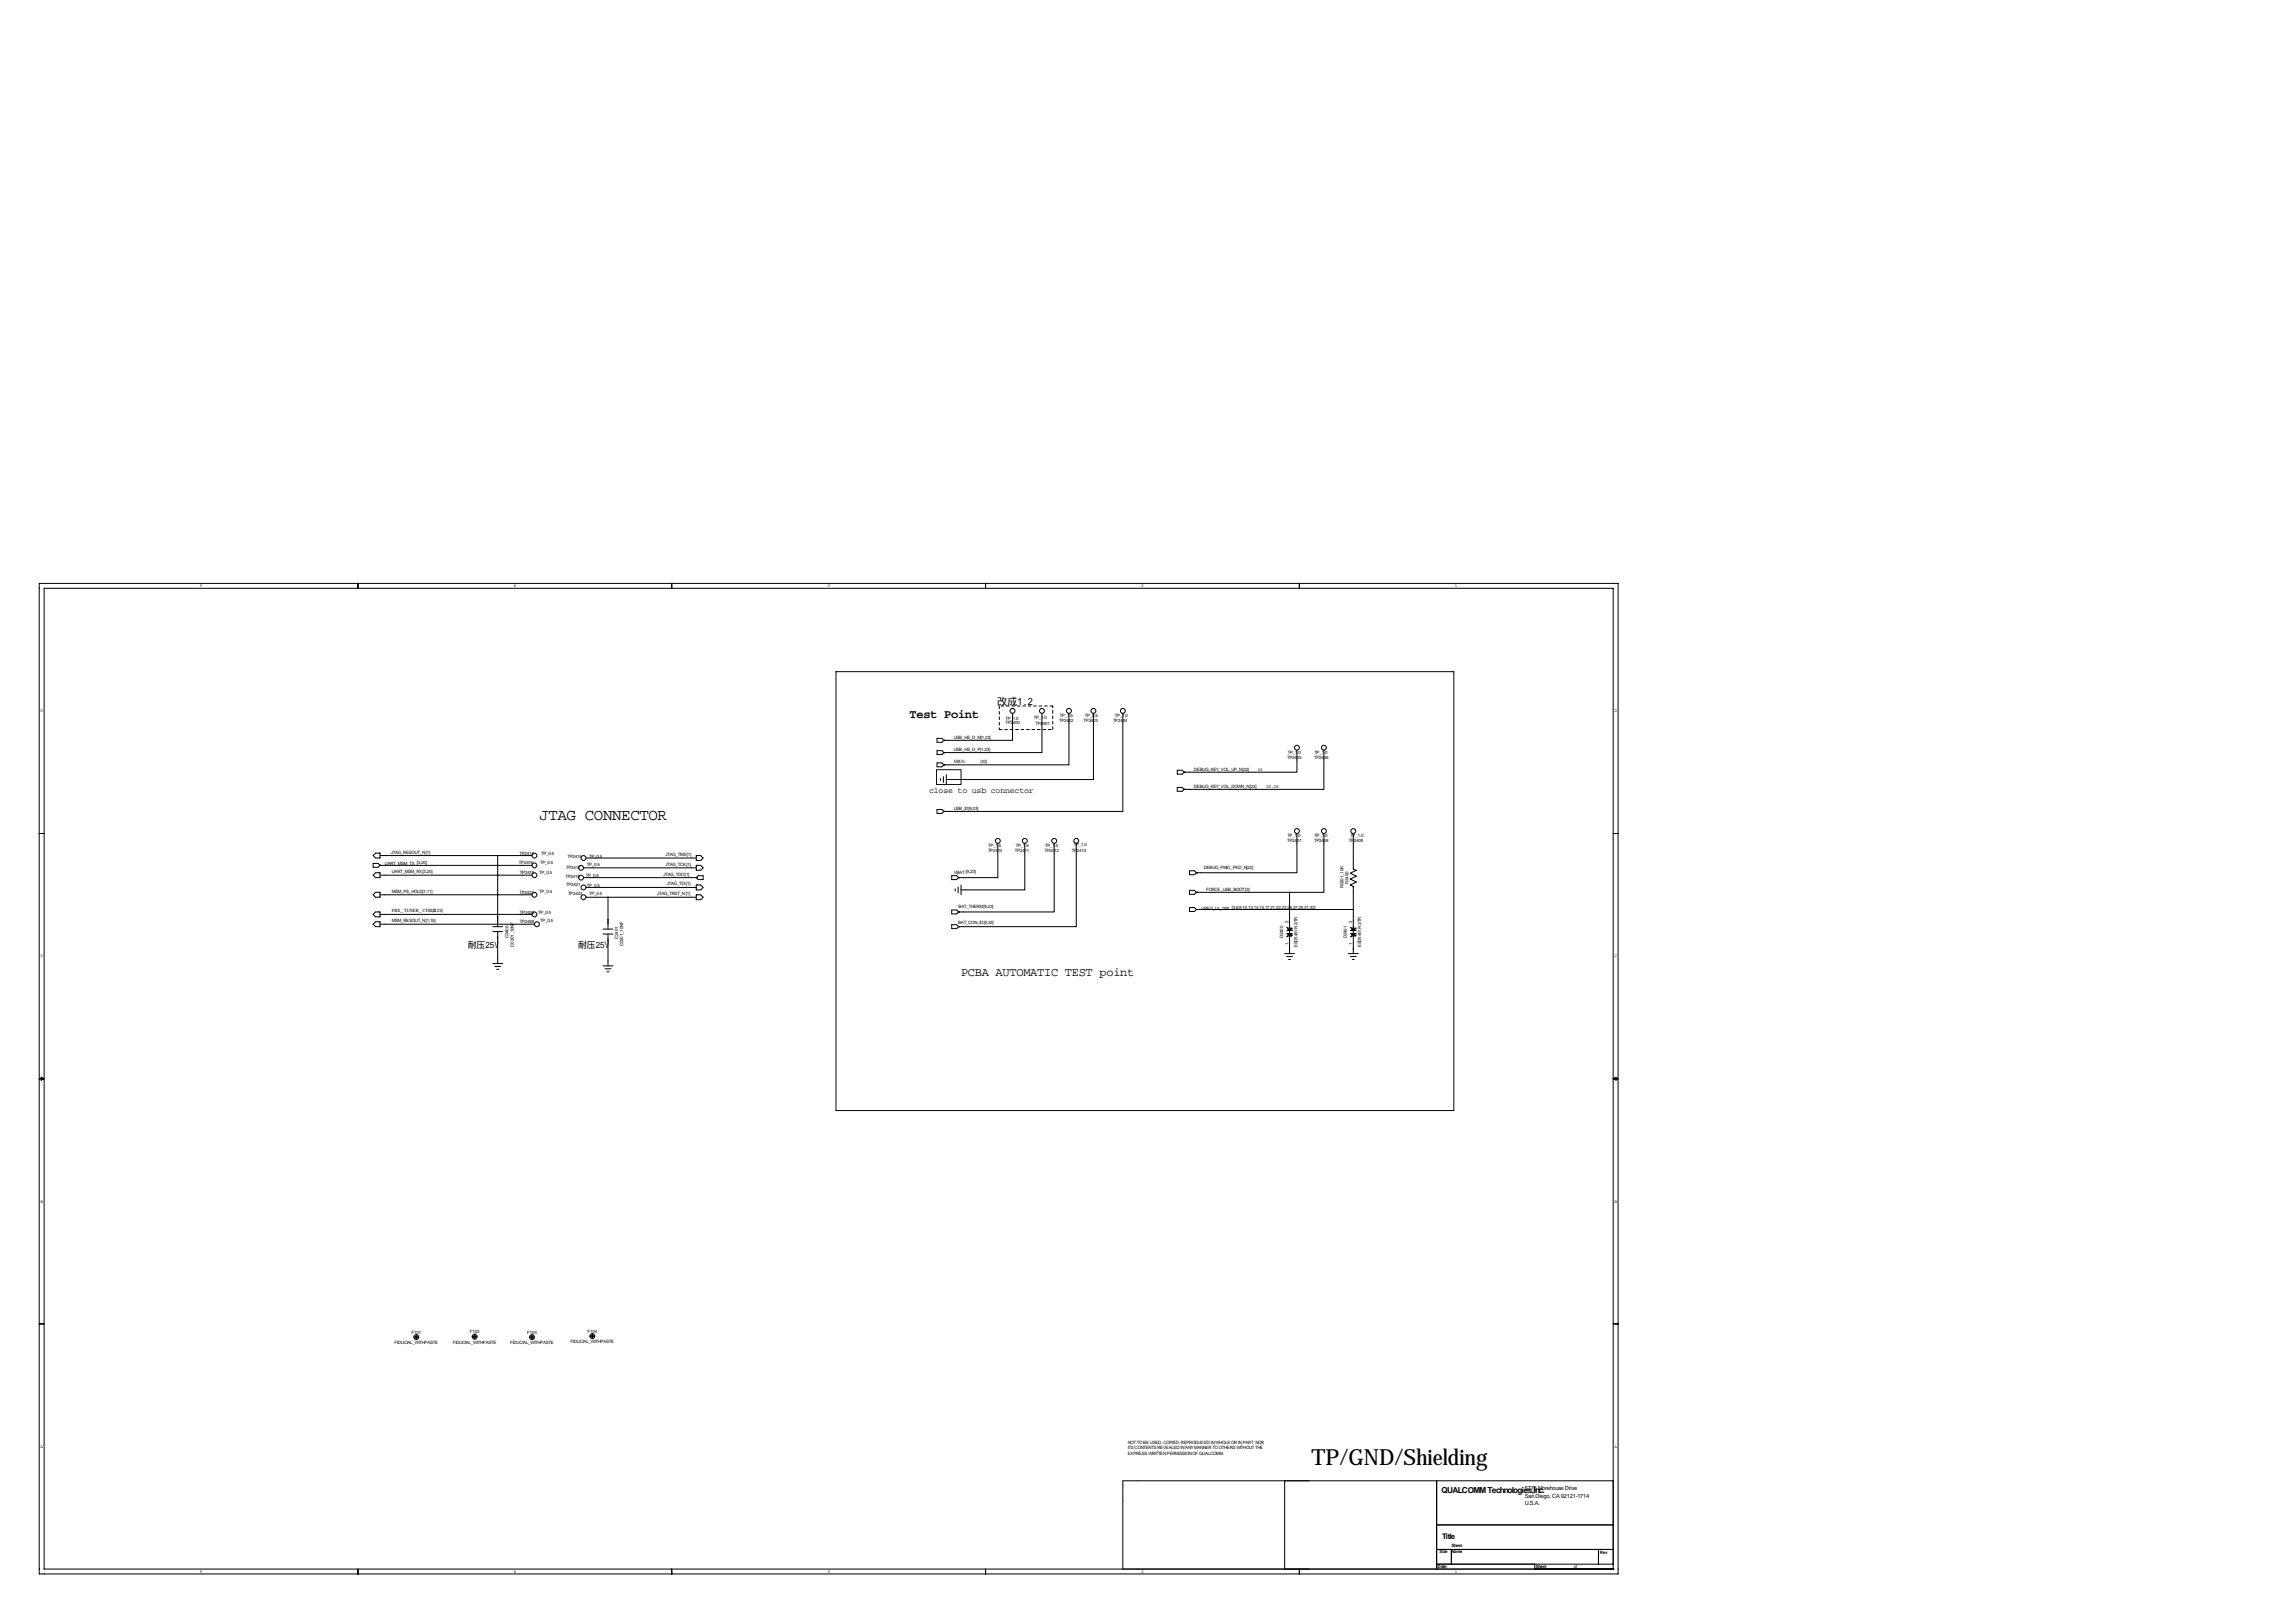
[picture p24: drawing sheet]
<svg xmlns="http://www.w3.org/2000/svg" width="1189mm" height="841mm" viewBox="0 0 1189 841" stroke-linecap="round" stroke-linejoin="round" font-family="sans-serif">
<defs><g id="words">
<text font-size="11.5" x="679" y="759">TP/GND/Shielding</text>
<text font-size="8.2" x="279" y="425">JTAG CONNECTOR</text>
<g font-size="6.3">
<text x="471" y="372">Test Point</text>
<text x="498" y="505">PCBA AUTOMATIC TEST point</text>
</g>
<text font-size="5.3" x="517" y="365">改成1.2</text>
<g font-size="4.6">
<text x="242" y="491">耐压25V</text>
<text x="299" y="491">耐压25V</text>
</g>
<g font-size="4.3">
<text x="481" y="411">close to usb connector</text>
<text x="747" y="773">QUALCOMM Technologies,Inc.</text>
</g>
<text font-size="4" x="747" y="797">Title</text>
<g font-size="3">
<text x="790" y="772">5775 Morehouse Drive</text>
<text x="790" y="779">U.S.A.</text>
<text x="790" y="776">San Diego, CA 92121-1714</text>
</g>
<g font-size="2.3">
<text x="103" y="304">5</text>
<text x="266" y="304">4</text>
<text x="429" y="304">3</text>
<text x="591" y="304">2</text>
<text x="754" y="304">1</text>
<text x="21" y="369">D</text>
<text x="549" y="372">TP_1.5</text>
<text x="562" y="372">TP_0.5</text>
<text x="577" y="371">TP_1.0</text>
<text x="836" y="369">D</text>
<text x="521" y="375">TP2400</text>
<text x="521" y="373">TP_1.0</text>
<text x="536" y="373">TP_1.0</text>
<text x="536" y="375">TP2401</text>
<text x="549" y="374">TP2402</text>
<text x="561" y="374">TP2403</text>
<text x="577" y="374">TP2404</text>
<text x="494" y="383">USB_HS_D_M[1,23]</text>
<text x="494" y="389">USB_HS_D_P[1,23]</text>
<text x="494" y="395">VBUS</text>
<text x="508" y="395">[23]</text>
<text x="667" y="393">TP2405</text>
<text x="667" y="391">TP_1.0</text>
<text x="681" y="393">TP2406</text>
<text x="681" y="390">TP_1.0</text>
<text x="618" y="399">DEBUG_KEY_VOL_UP_N[22]</text>
<text x="652" y="399">26</text>
<text x="618" y="408">DEBUG_KEY_VOL_DOWN_N[22]</text>
<text x="656" y="408">26,28</text>
<text x="494" y="420">USB_ID[9,23]</text>
<text x="667" y="436">TP2407</text>
<text x="667" y="434">TP_1.0</text>
<text x="681" y="436">TP2408</text>
<text x="681" y="434">TP_1.0</text>
<text x="699" y="436">TP2409</text>
<text x="700" y="434">TP_1.0</text>
<text x="202" y="442">JTAG_RESOUT_N [1]</text>
<text x="269" y="443">TP2414</text>
<text x="280" y="443">TP_0.5</text>
<text x="345" y="443">JTAG_TMS[1]</text>
<text x="512" y="441">TP2410</text>
<text x="512" y="439">TP_1.5</text>
<text x="526" y="441">TP2411</text>
<text x="526" y="439">TP_1.5</text>
<text x="541" y="441">TP2412</text>
<text x="541" y="439">TP_1.5</text>
<text x="555" y="441">TP2413</text>
<text x="556" y="438">TP_1.0</text>
<text x="199" y="448">UART_MSM_TX [3,20]</text>
<text x="269" y="448">TP2416</text>
<text x="280" y="448">TP_0.5</text>
<text x="294" y="444">TP2415</text>
<text x="304" y="448">TP_0.5</text>
<text x="305" y="444">TP_0.5</text>
<text x="345" y="448">JTAG_TCK[1]</text>
<text x="203" y="452">UART_MSM_RX[3,20]</text>
<text x="269" y="453">TP2418</text>
<text x="279" y="453">TP_0.5</text>
<text x="293" y="455">TP2419</text>
<text x="293" y="450">TP2417</text>
<text x="303" y="454">TP_0.5</text>
<text x="344" y="454">JTAG_TDO[1]</text>
<text x="494" y="453">VBAT [9,23]</text>
<text x="624" y="450">DEBUG_PMIC_PKD_N[22]</text>
<text x="293" y="459">TP2421</text>
<text x="304" y="459">TP_0.5</text>
<text x="345" y="459">JTAG_TDI [1]</text>
<text x="625" y="461">FORCE_USB_BOOT[3]</text>
<text x="696" y="460" transform="rotate(-90 696 460)">R0201_10K</text>
<text x="699" y="458" transform="rotate(-90 699 458)">R2400</text>
<text x="203" y="462">MSM_PS_HOLD[1,11]</text>
<text x="269" y="463">TP2422</text>
<text x="279" y="462">TP_0.5</text>
<text x="294" y="463">TP2423</text>
<text x="305" y="463">TP_0.5</text>
<text x="340" y="464">JTAG_TRST_N [1]</text>
<text x="203" y="473">PRX_TUNER_CTRL3</text>
<text x="224" y="472">[3,23]</text>
<text x="269" y="474">TP2426</text>
<text x="279" y="473">TP_0.5</text>
<text x="497" y="470">BAT_THERM[9,23]</text>
<text x="622" y="471">VREG_L5_1P8 [3,6,9,10,13,14,15,17,21,22,23,26,27,29,31,32]</text>
<text x="203" y="478">MSM_RESOUT_N[1,15]</text>
<text x="269" y="478">TP2428</text>
<text x="280" y="478">TP_0.5</text>
<text x="496" y="478">BAT_CON_ID[9,23]</text>
<text x="668" y="478" transform="rotate(-90 668 478)">2</text>
<text x="701" y="478" transform="rotate(-90 701 478)">2</text>
<text x="665" y="486" transform="rotate(-90 665 486)">D2400</text>
<text x="698" y="486" transform="rotate(-90 698 486)">D2401</text>
<text x="263" y="486" transform="rotate(-90 263 486)">C2400</text>
<text x="266" y="490" transform="rotate(-90 266 490)">C0201_10NF</text>
<text x="320" y="486" transform="rotate(-90 320 486)">C2401</text>
<text x="323" y="490" transform="rotate(-90 323 490)">C0201_10NF</text>
<text x="668" y="489" transform="rotate(-90 668 489)">1</text>
<text x="672" y="491" transform="rotate(-90 672 491)">ESD5451R-2/TR</text>
<text x="701" y="489" transform="rotate(-90 701 489)">1</text>
<text x="705" y="491" transform="rotate(-90 705 491)">ESD5451R-2/TR</text>
<text x="21" y="496">C</text>
<text x="836" y="496">C</text>
<text x="21" y="623">B</text>
<text x="836" y="623">B</text>
<text x="213" y="691">F101</text>
<text x="243" y="691">F102</text>
<text x="273" y="691">F103</text>
<text x="296" y="696">FIDUCIAL_WITHPASTE</text>
<text x="304" y="690">F104</text>
<text x="204" y="696">FIDUCIAL_WITHPASTE</text>
<text x="235" y="696">FIDUCIAL_WITHPASTE</text>
<text x="264" y="696">FIDUCIAL_WITHPASTE</text>
<text x="21" y="750">A</text>
<text x="584" y="748">NOT TO BE USED, COPIED, REPRODUCED IN WHOLE OR IN PART, NOR</text>
<text x="836" y="750">A</text>
<text x="584" y="754">EXPRESS WRITTEN PERMISSION OF QUALCOMM.</text>
<text x="584" y="751">ITS CONTENTS REVEALED IN ANY MANNER TO OTHERS WITHOUT THE</text>
<text x="752" y="801">Sheet</text>
<text x="746" y="805">Size</text>
<text x="752" y="804">Name</text>
<text x="829" y="805">Rev</text>
<text x="103" y="815">5</text>
<text x="266" y="815">4</text>
<text x="429" y="815">3</text>
<text x="591" y="815">2</text>
<text x="745" y="812">Date:</text>
<text x="754" y="815">1</text>
<text x="796" y="812">Sheet</text>
<text x="815" y="812">of</text>
</g>
</g></defs>
<path d="M485 399h13M498 399v7M485 406v-7M498 406h-13" fill="none" stroke="#000" stroke-width=".52" stroke-dasharray=".4 .4"/>
<g fill="none" stroke="#000" stroke-width=".52">
<path d="M20 302h818v513h-818zM23 305h813v508h-813zM185 302v3M348 302v3M511 302v3M673 302v3M433 348h320v227h-320zM525 369v14h-36M540 369v21h-51M554 369v27h-65M566 369v35h-76M582 369v51h-93"/>
<path d="M485 389h3l1 1-1 1h-3zM485 382h3l1 1-1 1h-3zM485 395h3l1 1-1 1h-3zM489 390h.1M489 383h.1M489 396h.1M610 399h2l1 1-1 1h-2zM613 400h.1M672 389v11h-59M686 389v20h-73M485 419h3l1 1-1 1h-3zM487 403v1"/>
<path d="M489 402v3M490 401v5M610 408h2l1 1-1 1h-2zM613 409h.1M20 432h3M489 420h.1M517 437v18h-20M531 437v24h-33M546 437v35h-49M558 437v43h-61M672 432v20h-52M686 432v30h-18"/>
<path d="M701 432v18l2 1-3 1 3 2-3 1 3 2-3 1 1 1v27M836 432h2M193 443l2-1h2v2h-2zM193 453l2-1h2v3h-2zM193 447h3l1 1-1 1h-3zM197 448h.1M197 443h79M197 448h79M197 453h79M258 443v37M302 450h59M302 455h59"/>
<path d="M304 444h57M304 460h57M361 455h.1M361 443h2l1 1-1 2h-2zM361 448h2l1 2-1 1h-2zM361 458h2l1 2-1 1h-2zM362 454h2v2h-2l-1-1zM493 454h3l1 1-1 1h-3zM496 459v3M497 455h.1M498 458v5M616 451h3l1 1-1 1h-3z"/>
<path d="M620 452h.1M193 479l2-2h2v3h-2zM193 474l2-2h2v3h-2zM195 462h2v3h-2l-2-2zM197 463h79M197 474h79M197 479h80M255 480h5M304 465h57M315 465v16M361 463h2l1 2-1 1h-2zM493 471h3l1 1-1 1h-3z"/>
<path d="M493 479h3l1 1-1 1h-3zM495 460v1M497 472h.1M497 480h.1M616 461h3l1 1-1 1h-3zM616 470h3l1 1-1 1h-3zM620 462h.1M620 471h.1M620 462h48M620 471h81M668 462v24M255 483h5"/>
<path d="M255 499h5M258 483v16M312 484h5M312 481h5M315 484v16M665 494h6M666 480l4 1M666 495h4M668 497h1M668 487v7M670 484l-4 1M698 494h6"/>
<path d="M700 480l3 1M700 495h3M701 497h1M701 487v7M703 484l-3 1M256 501h3M257 502h1M312 500h5M313 502h3M314 503h1M20 559h3M21 558l2 1h-2z"/>
<path d="M836 559h2M836 559l1-1v1zM20 686h3M214 693h3M216 691v3M245 692h2M246 691v3M274 693h3M276 691v3M306 692h2M307 691v2M836 686h2"/>
<path d="M665 767v46M744 767v46M836 767h-254v46M744 790h92M185 813v2M348 813v2M511 813v2M673 813v2M744 803h92M744 810h92M752 803v7M795 813h.1"/>
<path d="M795 810v3M828 803v7M836 813h.1"/>
<circle cx="525" cy="368" r="1.3"/>
<circle cx="540" cy="368" r="1.3"/>
<circle cx="554" cy="368" r="1.3"/>
<circle cx="566" cy="368" r="1.3"/>
<circle cx="582" cy="368" r="1.3"/>
<circle cx="672" cy="387" r="1.3"/>
<circle cx="686" cy="387" r="1.3"/>
<circle cx="517" cy="436" r="1.3"/>
<circle cx="531" cy="436" r="1.3"/>
<circle cx="546" cy="436" r="1.3"/>
<circle cx="558" cy="436" r="1.3"/>
<circle cx="672" cy="430" r="1.3"/>
<circle cx="686" cy="430" r="1.3"/>
<circle cx="701" cy="430" r="1.3"/>
<circle cx="277" cy="443" r="1.3"/>
<circle cx="277" cy="453" r="1.3"/>
<circle cx="277" cy="448" r="1.3"/>
<circle cx="301" cy="450" r="1.3"/>
<circle cx="301" cy="455" r="1.3"/>
<circle cx="302" cy="444" r="1.3"/>
<circle cx="302" cy="460" r="1.3"/>
<circle cx="277" cy="463" r="1.3"/>
<circle cx="277" cy="474" r="1.3"/>
<circle cx="278" cy="479" r="1.3"/>
<circle cx="302" cy="465" r="1.3"/>
<circle cx="216" cy="693" r="1.3"/>
<circle cx="216" cy="693" r=".6"/>
<circle cx="246" cy="692" r="1.3"/>
<circle cx="246" cy="692" r=".6"/>
<circle cx="276" cy="693" r="1.3"/>
<circle cx="276" cy="693" r=".6"/>
<circle cx="307" cy="692" r="1.3"/>
<circle cx="307" cy="692" r=".6"/>
</g>
<path d="M518 366v12M518 378h27M545 378v-12M545 366h-27" fill="none" stroke="#000" stroke-width=".52" stroke-dasharray="1.4 1.4"/>
<path d="M668 481l1 1h-2zM667 484h2l-1 1zM701 481l1 1h-2zM700 484h2l-1 1z" fill="#000" stroke="#000" stroke-width=".52"/>
<use href="#words"/>
</svg>
